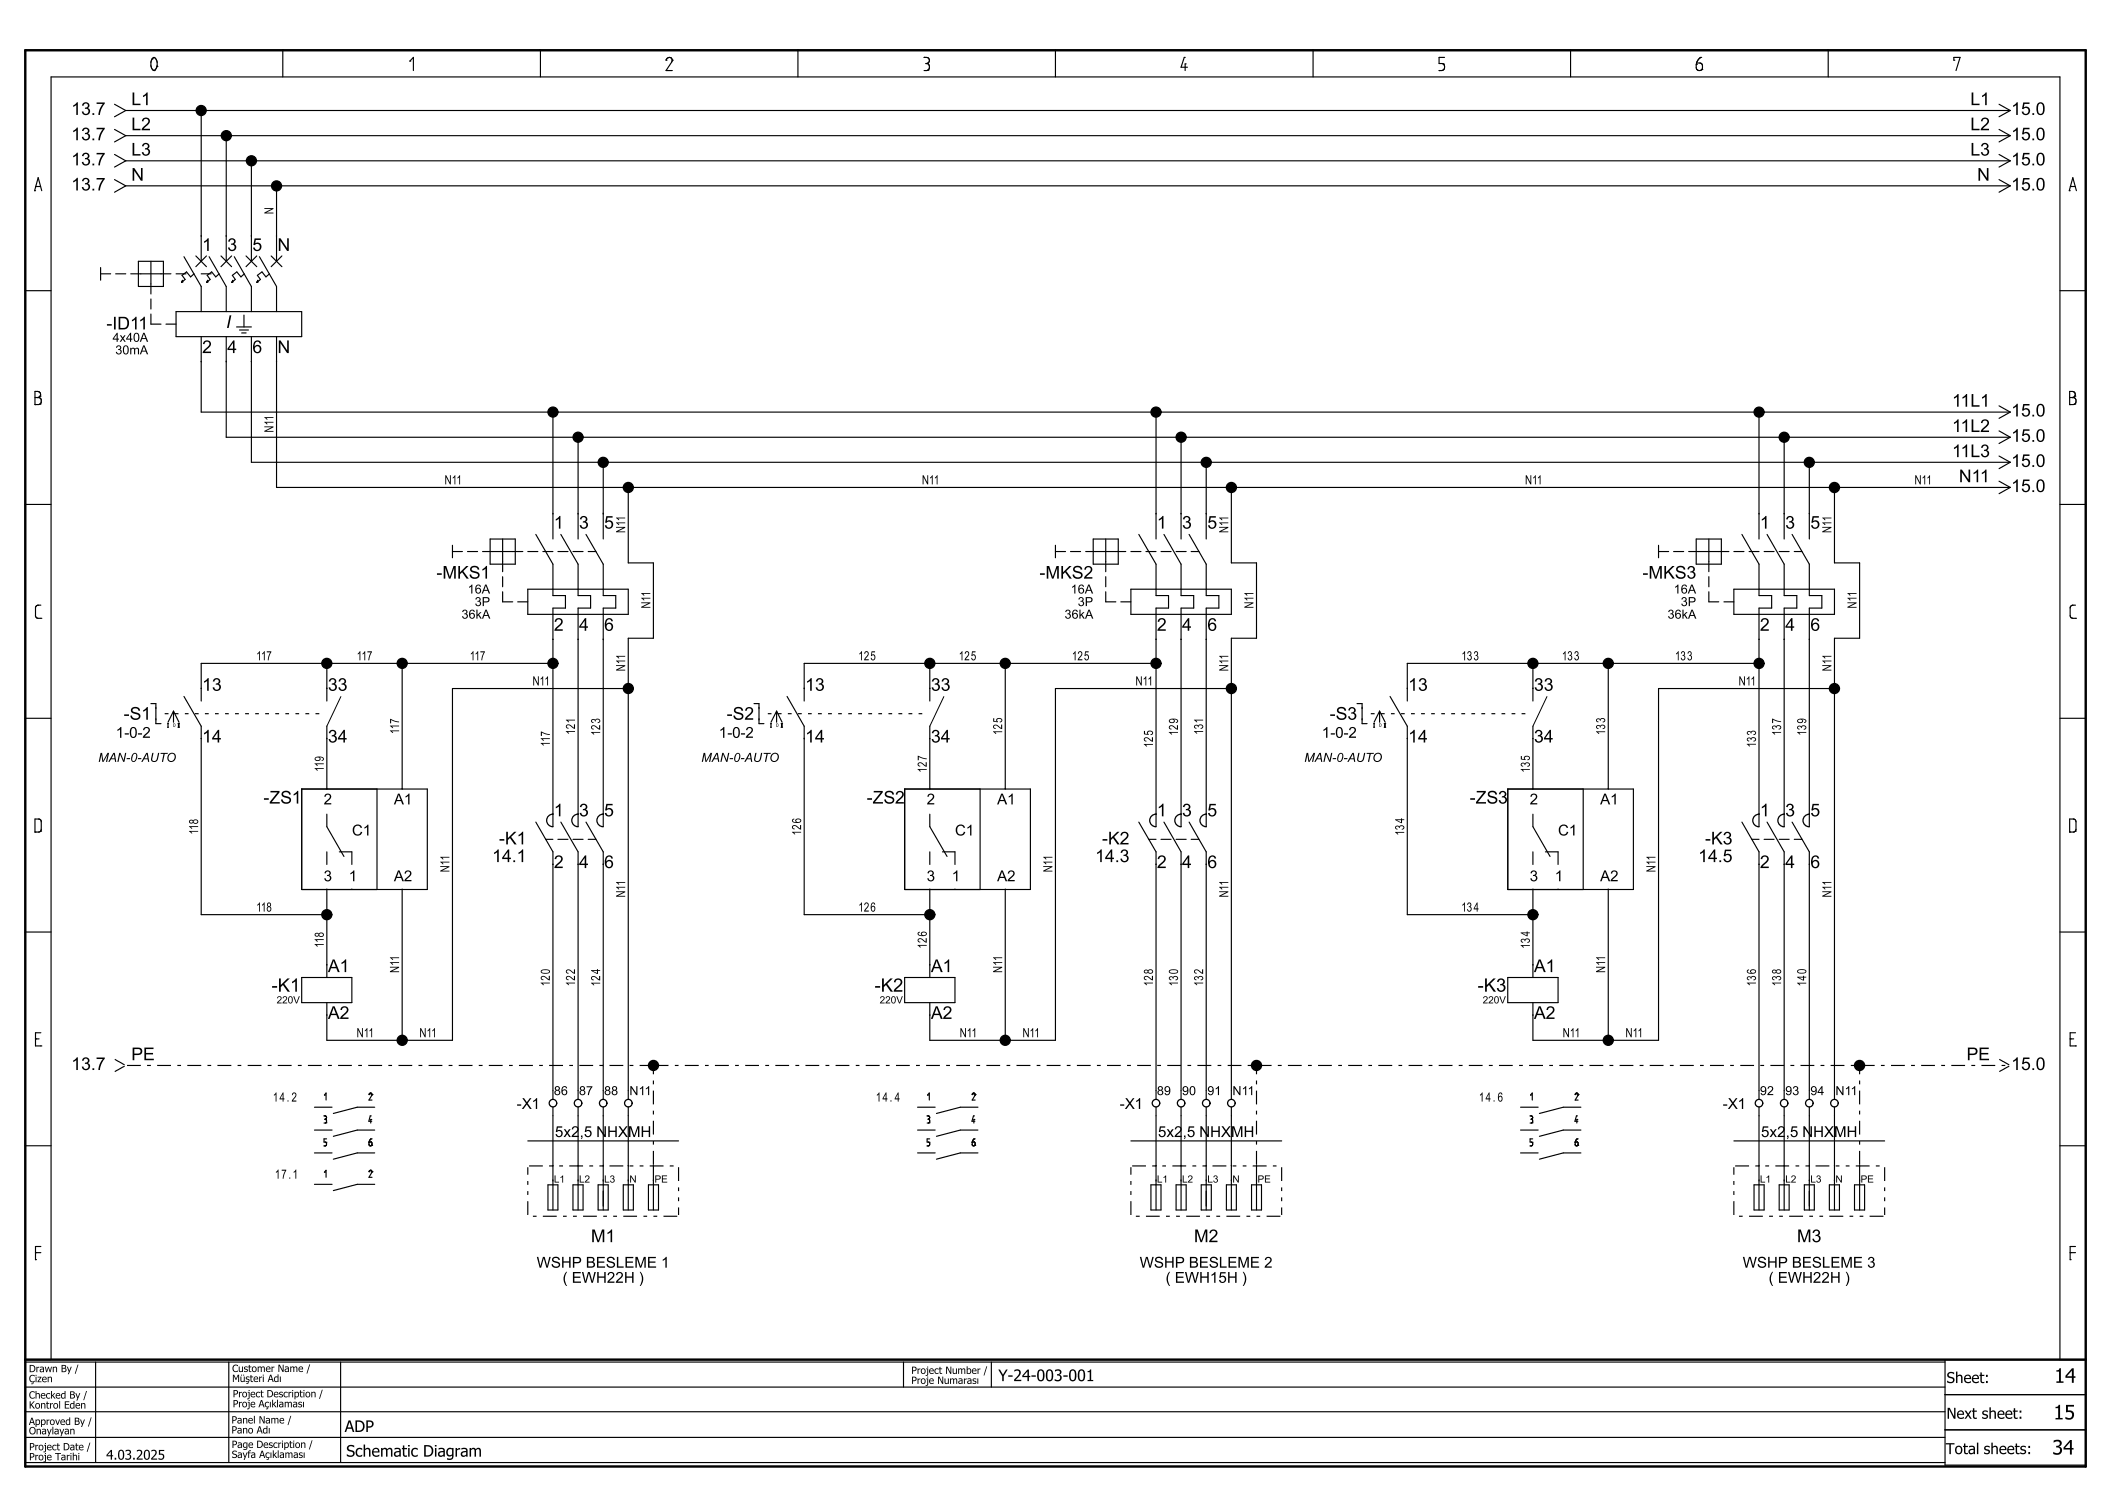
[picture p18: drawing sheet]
<svg xmlns="http://www.w3.org/2000/svg" width="420mm" height="297mm" viewBox="0 0 420 297" stroke-linecap="round" stroke-linejoin="round" font-family="sans-serif">
<defs><g id="words">
<g font-size="4">
<text x="408.7" y="275.1">14</text>
<text x="408.5" y="282.4">15</text>
<text x="408.3" y="289.4">34</text>
</g>
<g font-size="3.7">
<text x="54" y="197.3">-K1</text>
<text x="174" y="197.3">-K2</text>
<text x="294" y="197.3">-K3</text>
</g>
<g font-size="3.5">
<text x="14.2" y="22.9">13.7</text>
<text x="26.1" y="20.9">L1</text>
<text x="392" y="20.9">L1</text>
<text x="400.1" y="22.9">15.0</text>
<text x="14.2" y="27.9">13.7</text>
<text x="26.1" y="25.9">L2</text>
<text x="392" y="25.9">L2</text>
<text x="400.1" y="27.9">15.0</text>
<text x="14.2" y="32.9">13.7</text>
<text x="26.1" y="31">L3</text>
<text x="26.1" y="35.9">N</text>
<text x="392" y="31">L3</text>
<text x="393.4" y="35.9">N</text>
<text x="400.1" y="32.9">15.0</text>
<text x="14.2" y="37.9">13.7</text>
<text x="400.1" y="37.9">15.0</text>
<text x="40.2" y="49.9">1</text>
<text x="45.2" y="49.9">3</text>
<text x="50.2" y="49.9">5</text>
<text x="55.2" y="49.9">N</text>
<text x="21.2" y="65.5">-ID11</text>
<text x="45" y="65.2">I</text>
<text x="40.2" y="70.2">2</text>
<text x="45.2" y="70.2">4</text>
<text x="50.2" y="70.2">6</text>
<text x="55.2" y="70.2">N</text>
<text x="388.4" y="80.9">11L1</text>
<text x="400.1" y="82.9">15.0</text>
<text x="388.4" y="85.9">11L2</text>
<text x="400.1" y="87.9">15.0</text>
<text x="388.4" y="90.9">11L3</text>
<text x="389.7" y="95.9">N11</text>
<text x="400.1" y="92.9">15.0</text>
<text x="400.1" y="97.9">15.0</text>
<text x="110.2" y="105.2">1</text>
<text x="115.2" y="105.2">3</text>
<text x="120.2" y="105.2">5</text>
<text x="230.2" y="105.2">1</text>
<text x="235.2" y="105.2">3</text>
<text x="240.2" y="105.2">5</text>
<text x="350.1" y="105.2">1</text>
<text x="355.2" y="105.2">3</text>
<text x="360.2" y="105.2">5</text>
<text x="86.8" y="115.1">-MKS1</text>
<text x="206.8" y="115.1">-MKS2</text>
<text x="326.8" y="115.1">-MKS3</text>
<text x="110.2" y="125.5">2</text>
<text x="115.2" y="125.5">4</text>
<text x="120.2" y="125.5">6</text>
<text x="230.2" y="125.5">2</text>
<text x="235.2" y="125.5">4</text>
<text x="240.2" y="125.5">6</text>
<text x="350.1" y="125.5">2</text>
<text x="355.2" y="125.5">4</text>
<text x="360.2" y="125.5">6</text>
<text x="40.2" y="137.4">13</text>
<text x="65.2" y="137.4">33</text>
<text x="160.2" y="137.4">13</text>
<text x="185.2" y="137.4">33</text>
<text x="280.2" y="137.4">13</text>
<text x="305.2" y="137.4">33</text>
<text x="24.6" y="143.2">-S1</text>
<text x="144.6" y="143.2">-S2</text>
<text x="264.5" y="143.2">-S3</text>
<text x="40.2" y="147.7">14</text>
<text x="65.2" y="147.7">34</text>
<text x="160.2" y="147.7">14</text>
<text x="185.2" y="147.7">34</text>
<text x="280.2" y="147.7">14</text>
<text x="305.2" y="147.7">34</text>
<text x="52.4" y="159.9">-ZS1</text>
<text x="172.4" y="159.9">-ZS2</text>
<text x="292.4" y="159.9">-ZS3</text>
<text x="99.3" y="168">-K1</text>
<text x="110.2" y="162.4">1</text>
<text x="115.2" y="162.4">3</text>
<text x="120.2" y="162.4">5</text>
<text x="219.2" y="168">-K2</text>
<text x="230.2" y="162.4">1</text>
<text x="235.2" y="162.4">3</text>
<text x="240.2" y="162.4">5</text>
<text x="339.2" y="168">-K3</text>
<text x="350.1" y="162.4">1</text>
<text x="355.2" y="162.4">3</text>
<text x="360.2" y="162.4">5</text>
<text x="97.9" y="171.5">14.</text>
<text x="110.2" y="172.7">2</text>
<text x="115.2" y="172.7">4</text>
<text x="120.2" y="172.7">6</text>
<text x="217.9" y="171.5">14.3</text>
<text x="230.2" y="172.7">2</text>
<text x="235.2" y="172.7">4</text>
<text x="240.2" y="172.7">6</text>
<text x="337.9" y="171.5">14.5</text>
<text x="350.1" y="172.7">2</text>
<text x="355.2" y="172.7">4</text>
<text x="360.2" y="172.7">6</text>
<text x="65.2" y="193.4">A1</text>
<text x="185.2" y="193.4">A1</text>
<text x="305.2" y="193.4">A1</text>
<text x="65.2" y="202.7">A2</text>
<text x="185.2" y="202.7">A2</text>
<text x="305.2" y="202.7">A2</text>
<text x="14.2" y="212.9">13.7</text>
<text x="26.1" y="210.9">PE</text>
<text x="391.2" y="210.9">PE</text>
<text x="400.1" y="212.9">15.0</text>
<text x="117.6" y="247.1">M1</text>
<text x="237.5" y="247.1">M2</text>
<text x="357.5" y="247.1">M3</text>
</g>
<g font-size="3.2">
<text x="198.6" y="274.7">Y-24-003-001</text>
<text x="68.6" y="284.9">ADP</text>
<text x="68.9" y="289.8">Schematic Diagram</text>
</g>
<g font-size="3">
<text x="23" y="146.8">1-0-2</text>
<text x="143" y="146.8">1-0-2</text>
<text x="263" y="146.8">1-0-2</text>
<text x="64.4" y="160">2</text>
<text x="78.4" y="160">A1</text>
<text x="184.4" y="160">2</text>
<text x="198.4" y="160">A1</text>
<text x="304.3" y="160">2</text>
<text x="318.3" y="160">A1</text>
<text x="70" y="166.2">C1</text>
<text x="190" y="166.2">C1</text>
<text x="310" y="166.2">C1</text>
<text x="64.4" y="175.3">3</text>
<text x="69.4" y="175.3">1</text>
<text x="78.4" y="175.3">A2</text>
<text x="184.4" y="175.3">3</text>
<text x="189.4" y="175.3">1</text>
<text x="198.4" y="175.3">A2</text>
<text x="304.3" y="175.3">3</text>
<text x="309.3" y="175.3">1</text>
<text x="318.3" y="175.3">A2</text>
<text x="102.8" y="220.6">-X1</text>
<text x="222.8" y="220.6">-X1</text>
<text x="342.7" y="220.6">-X1</text>
<text x="110.4" y="226.2">5x2</text>
<text x="115.3" y="226.2">,5 N</text>
<text x="120.8" y="226.2">HXMH</text>
<text x="230.4" y="226.2">5x2</text>
<text x="235.3" y="226.2">,5 N</text>
<text x="240.7" y="226.2">HXMH</text>
<text x="350.4" y="226.2">5x2</text>
<text x="355.3" y="226.2">,5 N</text>
<text x="360.7" y="226.2">HXMH</text>
<text x="106.8" y="252.2">WSHP BESLEME 1</text>
<text x="111.9" y="255.2">( EWH22H )</text>
<text x="226.7" y="252.2">WSHP BESLEME 2</text>
<text x="231.9" y="255.2">( EWH15H )</text>
<text x="346.7" y="252.2">WSHP BESLEME 3</text>
<text x="351.9" y="255.2">( EWH22H )</text>
<text x="387.3" y="275.1">Sheet:</text>
<text x="387.3" y="282.2">Next sheet:</text>
<text x="387.1" y="289.3">Total sheets:</text>
</g>
<text font-size="2.7" x="21.1" y="290.4">4.03.2025</text>
<g font-size="2.5">
<text x="54.4" y="42.6" transform="rotate(-90 54.4 42.6)">N</text>
<text x="22.4" y="68">4x40A</text>
<text x="22.9" y="70.5">30m</text>
<text x="54.4" y="86" transform="rotate(-90 54.4 86)">N1</text>
<text x="88.4" y="96.4">N11</text>
<text x="183.4" y="96.4">N11</text>
<text x="303.4" y="96.4">N11</text>
<text x="380.9" y="96.4">N11</text>
<text x="124.4" y="106" transform="rotate(-90 124.4 106)">N1</text>
<text x="244.4" y="106" transform="rotate(-90 244.4 106)">N1</text>
<text x="364.4" y="106" transform="rotate(-90 364.4 106)">N1</text>
<text x="93" y="118.1">16A</text>
<text x="213" y="118.1">16A</text>
<text x="333" y="118.1">16A</text>
<text x="91.8" y="123.1">36kA</text>
<text x="94.4" y="120.6">3P</text>
<text x="129.4" y="121" transform="rotate(-90 129.4 121)">N1</text>
<text x="211.8" y="123.1">36kA</text>
<text x="214.4" y="120.6">3P</text>
<text x="249.4" y="121" transform="rotate(-90 249.4 121)">N1</text>
<text x="331.8" y="123.1">36kA</text>
<text x="334.4" y="120.6">3P</text>
<text x="369.4" y="121" transform="rotate(-90 369.4 121)">N1</text>
<text x="51" y="131.4">117</text>
<text x="71" y="131.4">117</text>
<text x="93.5" y="131.4">117</text>
<text x="170.8" y="131.4">125</text>
<text x="190.8" y="131.4">125</text>
<text x="213.3" y="131.4">125</text>
<text x="290.8" y="131.4">133</text>
<text x="310.7" y="131.4">133</text>
<text x="333.2" y="131.4">133</text>
<text x="105.9" y="136.4">N11</text>
<text x="124.4" y="133.5" transform="rotate(-90 124.4 133.5)">N1</text>
<text x="225.9" y="136.4">N11</text>
<text x="244.4" y="133.5" transform="rotate(-90 244.4 133.5)">N1</text>
<text x="345.9" y="136.4">N11</text>
<text x="364.4" y="133.5" transform="rotate(-90 364.4 133.5)">N1</text>
<text x="79.4" y="144" transform="rotate(-90 79.4 144)">7</text>
<text x="79.4" y="146" transform="rotate(-90 79.4 146)">1</text>
<text x="109.4" y="148.5" transform="rotate(-90 109.4 148.5)">1</text>
<text x="109.4" y="146.5" transform="rotate(-90 109.4 146.5)">7</text>
<text x="114.4" y="146.1" transform="rotate(-90 114.4 146.1)">121</text>
<text x="119.4" y="146.3" transform="rotate(-90 119.4 146.3)">123</text>
<text x="199.4" y="146.2" transform="rotate(-90 199.4 146.2)">125</text>
<text x="229.4" y="148.7" transform="rotate(-90 229.4 148.7)">125</text>
<text x="234.4" y="146.3" transform="rotate(-90 234.4 146.3)">129</text>
<text x="239.4" y="146.1" transform="rotate(-90 239.4 146.1)">131</text>
<text x="319.4" y="146.2" transform="rotate(-90 319.4 146.2)">133</text>
<text x="349.4" y="148.7" transform="rotate(-90 349.4 148.7)">133</text>
<text x="354.4" y="146.3" transform="rotate(-90 354.4 146.3)">137</text>
<text x="359.4" y="146.3" transform="rotate(-90 359.4 146.3)">139</text>
<text x="19.5" y="151.6">MAN-0-AUTO</text>
<text x="64.4" y="153.5" transform="rotate(-90 64.4 153.5)">1</text>
<text x="64.4" y="151.5" transform="rotate(-90 64.4 151.5)">9</text>
<text x="139.5" y="151.6">MAN-0-AUTO</text>
<text x="184.4" y="153.7" transform="rotate(-90 184.4 153.7)">127</text>
<text x="259.5" y="151.6">MAN-0-AUTO</text>
<text x="304.4" y="153.7" transform="rotate(-90 304.4 153.7)">135</text>
<text x="39.4" y="166" transform="rotate(-90 39.4 166)">1</text>
<text x="39.4" y="164" transform="rotate(-90 39.4 164)">8</text>
<text x="159.4" y="166.2" transform="rotate(-90 159.4 166.2)">126</text>
<text x="279.4" y="166.2" transform="rotate(-90 279.4 166.2)">134</text>
<text x="89.4" y="173.5" transform="rotate(-90 89.4 173.5)">N1</text>
<text x="209.4" y="173.5" transform="rotate(-90 209.4 173.5)">N1</text>
<text x="329.4" y="173.5" transform="rotate(-90 329.4 173.5)">N1</text>
<text x="124.4" y="178.5" transform="rotate(-90 124.4 178.5)">N1</text>
<text x="244.4" y="178.5" transform="rotate(-90 244.4 178.5)">N1</text>
<text x="364.4" y="178.5" transform="rotate(-90 364.4 178.5)">N1</text>
<text x="51" y="181.3">118</text>
<text x="170.8" y="181.3">126</text>
<text x="290.7" y="181.3">134</text>
<text x="64.4" y="188.5" transform="rotate(-90 64.4 188.5)">1</text>
<text x="64.4" y="186.5" transform="rotate(-90 64.4 186.5)">8</text>
<text x="184.4" y="188.7" transform="rotate(-90 184.4 188.7)">126</text>
<text x="304.4" y="188.7" transform="rotate(-90 304.4 188.7)">134</text>
<text x="79.4" y="193.5" transform="rotate(-90 79.4 193.5)">N1</text>
<text x="109.4" y="196.2" transform="rotate(-90 109.4 196.2)">120</text>
<text x="114.4" y="196.2" transform="rotate(-90 114.4 196.2)">122</text>
<text x="119.4" y="196.2" transform="rotate(-90 119.4 196.2)">124</text>
<text x="199.4" y="193.5" transform="rotate(-90 199.4 193.5)">N1</text>
<text x="229.4" y="196.2" transform="rotate(-90 229.4 196.2)">128</text>
<text x="234.4" y="196.2" transform="rotate(-90 234.4 196.2)">130</text>
<text x="239.4" y="196.2" transform="rotate(-90 239.4 196.2)">132</text>
<text x="319.4" y="193.5" transform="rotate(-90 319.4 193.5)">N1</text>
<text x="349.4" y="196.2" transform="rotate(-90 349.4 196.2)">136</text>
<text x="354.4" y="196.2" transform="rotate(-90 354.4 196.2)">138</text>
<text x="359.4" y="196.2" transform="rotate(-90 359.4 196.2)">140</text>
<text x="70.9" y="206.3">N11</text>
<text x="83.4" y="206.3">N11</text>
<text x="190.9" y="206.3">N11</text>
<text x="203.4" y="206.3">N11</text>
<text x="310.9" y="206.3">N11</text>
<text x="323.4" y="206.3">N11</text>
<text x="54.3" y="219.1">14.2</text>
<text x="110.2" y="217.9">86</text>
<text x="115.2" y="217.9">87</text>
<text x="120.2" y="217.9">88</text>
<text x="125.2" y="217.9">N11</text>
<text x="174.2" y="219.1">14. 4</text>
<text x="230.2" y="217.9">89</text>
<text x="235.2" y="217.9">90</text>
<text x="240.2" y="217.9">91</text>
<text x="245.2" y="217.9">N11</text>
<text x="294.2" y="219.1">14.6</text>
<text x="350.1" y="217.9">92</text>
<text x="355.2" y="217.9">93</text>
<text x="360.2" y="217.9">94</text>
<text x="365.2" y="217.9">N11</text>
<text x="54.7" y="234.5">17.1</text>
</g>
<g font-size="2">
<text x="55" y="199.6">220V</text>
<text x="175" y="199.6">220V</text>
<text x="295" y="199.6">220V</text>
<text x="110.2" y="235.3">L1</text>
<text x="115.2" y="235.3">L2</text>
<text x="120.2" y="235.3">L3</text>
<text x="125.2" y="235.3">N</text>
<text x="130.2" y="235.3">PE</text>
<text x="230.2" y="235.3">L1</text>
<text x="235.2" y="235.3">L2</text>
<text x="240.2" y="235.3">L3</text>
<text x="245.2" y="235.3">N</text>
<text x="250.2" y="235.3">PE</text>
<text x="350.1" y="235.3">L1</text>
<text x="355.2" y="235.3">L2</text>
<text x="360.2" y="235.3">L3</text>
<text x="365.2" y="235.3">N</text>
<text x="370.2" y="235.3">PE</text>
<text x="5.8" y="273">Drawn By /</text>
<text x="5.8" y="275">Çizen</text>
<text x="46.2" y="272.9">Customer Name /</text>
<text x="46.2" y="274.9">Müşteri Adı</text>
<text x="181.3" y="273.3">Project Number /</text>
<text x="181.3" y="275.3">Proje Numarası</text>
<text x="5.8" y="278.2">Checked By /</text>
<text x="5.8" y="280.2">Kontrol Eden</text>
<text x="46.3" y="278">Project Description /</text>
<text x="46.3" y="280">Proje Açıklaması</text>
<text x="5.8" y="283.5">Approved By /</text>
<text x="5.8" y="285.3">Onaylayan</text>
<text x="46.1" y="283.2">Panel Name /</text>
<text x="46.1" y="285.2">Pano Adı</text>
<text x="5.8" y="288.5">Project Date /</text>
<text x="5.8" y="290.5">Proje Tarihi</text>
<text x="46.1" y="288">Page Description /</text>
<text x="46.1" y="290">Sayfa Açıklaması</text>
</g>
<g font-size="1">
<text x="34.4" y="144.6">0</text>
<text x="154.3" y="144.6">0</text>
<text x="274.3" y="144.6">0</text>
</g>
</g></defs>
<g fill="none" stroke="#000" stroke-width=".23">
<path d="M30.3 11.7h.1M30.3 11.7l-.3 .7v.8l.3 .5 .4 .3M30.3 11.7a.49 .49 0 0 1 .6-.2 .49 .49 0 0 1 .3 .5v1.2M30.7 14h.1M31.2 13.2h.1M31.2 13.2l-.2 .6-.3 .2M56.3 10v5.3M81.5 12.2h.1M81.5 12.2l.7-.8v2.6M107.5 10v5.3M132.5 12h.1M132.5 12a.63 .63 0 0 1 .6-.6 .63 .63 0 0 1 .7 .6"/>
<path d="M133.8 12h.1M133.8 12l-1.3 2h1.3M158.7 10v5.3M183.8 11.4h.1M183.8 11.4h.6a.61 .61 0 0 1 .5 .6 .61 .61 0 0 1-.4 .6M184.2 12.6h.3M184.5 12.6h.1M184.5 12.6a.75 .75 0 0 1 .1 1.3M184.5 12.6h-.1M184.6 13.9h.1M184.6 13.9l-.8 .1M210 10v5.3"/>
<path d="M235.6 11.4h.1M235.6 11.4l-.6 2h1.2M235.8 12.7h.1M235.8 12.7v1.3M261.2 10v5.3M286.3 14h.1M287.1 12.7h.1M287.1 12.7a.74 .74 0 0 1 .3 .8 .74 .74 0 0 1-.6 .5h-.5M287.4 11.4h-1.1v1.2l.8 .1M312.5 10v5.3M337.5 12.8h.1M338.4 11.4h.1"/>
<path d="M338.4 11.4l-.4 .3-.4 .7-.1 1.1a.63 .63 0 0 0 .6 .5 .63 .63 0 0 0 .6-.4v-.6l-.2-.3-1-.2M338.6 13.8h.1M363.7 10v5.3M388.7 12h.1M388.7 12v-.6h1.3l-.8 2.6M6.9 37.9h.1M6.9 37.9l.7-2.6 .7 2.6M7.1 37.1h.1M7.1 37.1h1M22.8 20.7l2.2 1.3M22.8 25.7l2.2 1.3M22.8 30.7l2.2 1.3"/>
<path d="M22.8 35.7l2.2 1.3M25 22l-2.2 1.2M25 22h374.9M25 27l-2.2 1.2M25 27h374.9M25 32l-2.2 1.2M25 32h374.9M25 37l-2.2 1.2M25 37h374.9M40 22v30M45 27v25M50 32v20"/>
<path d="M55 37v15M397.7 20.7l2.2 1.3M397.7 25.7l2.2 1.3M397.7 30.7l2.2 1.3M397.7 35.7l2.2 1.3M399.9 22l-2.2 1.2M399.9 27l-2.2 1.2M399.9 32l-2.2 1.2M399.9 37l-2.2 1.2M411.7 37.9h.1M411.7 37.9l.7-2.6 .7 2.6M411.9 37.1h.1"/>
<path d="M411.9 37.1h1M5 57.8h5.2M20 54.5h2M20 53.2v2.5M23 54.5h2M26 54.5h8M27.5 52h5v5h-5zM30 52v6.5M30 59.5v2M35 54.5h2M36.3 55.8l-.2 .4M36.4 56.1l-.3 .1"/>
<path d="M36.6 51.1l3.4 5.9v5M38.6 54.5l-.7 .6-.8-1-.9 .7 .6 .8-.7 .6M39 50.9l2.1 2.1M40 54.5h2M41.1 50.9l-2.1 2.1M41.3 55.8l-.2 .4M41.4 56.1l-.3 .1M41.6 51.1l3.4 5.9v5M43.6 54.5l-.7 .6-.8-1-.9 .7 .6 .8-.7 .6M44 50.9l2.1 2.1M46.1 50.9l-2.1 2.1M46.3 55.8l-.2 .4"/>
<path d="M46.4 56.1l-.3 .1M46.6 51.1l3.4 5.9v5M48.6 54.5l-.7 .6-.8-1-.9 .7 .6 .8-.7 .6M48.9 50.9l2.2 2.1M51.1 50.9l-2.2 2.1M51.3 55.8l-.2 .4M51.4 56.1l-.3 .1M51.6 51.1l3.4 5.9v5M53.6 54.5l-.7 .6-.8-1-.9 .7 .6 .8-.7 .6M53.9 50.9l2.2 2.1M56.1 50.9l-2.2 2.1M409.8 57.8h5.2"/>
<path d="M7 79.1h.8l.3 .2 .1 .7-.2 .4M7.5 79.1h.1M7.5 79.1a.61 .61 0 0 0 .6-.6 .61 .61 0 0 0-.6-.6h-.5v2.6M8 78.8h.1M30 62.5v2h2M33 64.5h2M35 62h25v5h-25zM40 67v15h359.9M45 67v20h354.9M47.1 65h2.9M47.7 65.6h1.7M48.1 66.2h.9"/>
<path d="M48.5 62.7v2.3M50 67v25h349.9M55 67v30h344.9M411.8 79.1h.8a.75 .75 0 0 1 .2 1.3M412.3 79.1h.1M412.8 78.8h.1M412.8 78.8a.61 .61 0 0 0-.5-.9h-.5v2.6M412.8 78.8l-.5 .3M7 80.5h.1M8 80.4h.1M8 80.4l-1 .1M110 82v25.2"/>
<path d="M115 87v20.2M120 92v15.2M125 97v15h5v15h-5v91.7M230 82v25.2M235 87v20.2M240 92v15.2M245 97v15h5v15h-5v91.7M350 82v25.2M355 87v20.2M360 92v15.2M365 97v15h5v15h-5v91.7M397.7 80.7l2.2 1.3"/>
<path d="M397.7 85.7l2.2 1.3M397.7 90.7l2.2 1.3M397.7 95.7l2.2 1.3M399.9 82l-2.2 1.2M399.9 87l-2.2 1.2M399.9 92l-2.2 1.2M399.9 97l-2.2 1.2M411.8 80.5h.1M412.8 80.4h.1M412.8 80.4l-1 .1M5 100.3h5.2M90 108.5v2.5"/>
<path d="M90 109.7h2M93 109.7h2M96 109.7h8M97.5 107.2h5v5h-5zM100 107.2v6.5M100 114.7v2M100 117.7v2h2M103 119.7h2M105 117.2h20v5h-20zM105 109.7h2M106.6 106.3l3.4 5.9v6.3h2.5v2.5h-2.5v43.5M108 109.7h2"/>
<path d="M111 109.7h2M111.6 106.3l3.4 5.9v6.3h2.5v2.5h-2.5v43.5M114 109.7h2M116.6 106.3l3.4 5.9v6.3h2.5v2.5h-2.5v43.5M117 109.7h1.6M210 108.5v2.5M210 109.7h2M213 109.7h2M216 109.7h8M217.5 107.2h5v5h-5zM220 117.7v2h2M220 107.2v6.5"/>
<path d="M220 114.7v2M223 119.7h2M225 117.2h20v5h-20zM225 109.7h2M226.6 106.3l3.4 5.9v6.3h2.5v2.5h-2.5v43.5M228 109.7h2M231 109.7h2M231.6 106.3l3.4 5.9v6.3h2.5v2.5h-2.5v43.5M234 109.7h2M236.6 106.3l3.4 5.9v6.3h2.5v2.5h-2.5v43.5M237 109.7h1.5M330 108.5v2.5"/>
<path d="M330 109.7h2M333 109.7h2M336 109.7h8M337.5 107.2h5v5h-5zM340 117.7v2h2M340 107.2v6.5M340 114.7v2M343 119.7h2M345 117.2h20v5h-20zM345 109.7h2M346.6 106.3l3.4 5.9v6.3h2.5v2.5h-2.5v43.5M348 109.7h2"/>
<path d="M351 109.7h2M351.6 106.3l3.4 5.9v6.3h2.5v2.5h-2.5v43.5M354 109.7h2M356.5 106.3l3.5 5.9v6.3h2.5v2.5h-2.5v43.5M357 109.7h1.5M409.8 100.3h5.2M7.4 120.4h.1M7.4 120.4l-.3 .5v1.7l.3 .4h.7M8.1 123h.1M8.1 120.4h-.7M30 140h1v4h1M36.6 138.5l3.4 6v37.5h25"/>
<path d="M65 132v7.5M80 132v25M110 132h-70v7.5M125 137h-35v69.9h-25v-7.4M150 140h1v4h1M156.6 138.5l3.4 6v37.5h25M185 132v7.5M200 132v25M230 132h-70v7.5M245 137h-35v69.9h-25v-7.4M270 140h1v4h1M276.6 138.5l3.4 6v37.5h25"/>
<path d="M305 132v7.5M320 132v25M350 132h-70v7.5M365 137h-35v69.9h-25v-7.4M412.2 120.4h.1M412.2 120.4l-.3 .4v1.6a.51 .51 0 0 0 .5 .6h.5M412.9 123h.1M412.9 120.4h-.7M5 142.9h5.2M32.8 142h.7M33.3 144h.2M33.3 144.7h.2"/>
<path d="M33.4 144v.7M34.5 141.5l-1.1 2.2M34.5 141.5v2.2M34.5 141.5l1.1 2.2M34.8 142h.7M35.4 144h.3M35.4 144.7h.3M35.5 144v.7M35.6 144v.7M36.8 142h.7M38.8 142h.7M40.8 142h.7"/>
<path d="M42.8 142h.7M44.8 142h.7M46.8 142h.7M48.8 142h.7M50.8 142h.7M52.8 142h.7M54.8 142h.7M56.8 142h.7M58.8 142h.7M60 157h25v20h-25zM60.8 142h.7M62.8 142h.7"/>
<path d="M65 144.5v12.5M75 157v20M152.8 142h.7M153.3 144h.2M153.3 144.7h.2M153.4 144v.7M154.5 141.5l-1.1 2.2M154.5 141.5v2.2M154.5 141.5l1.1 2.2M154.8 142h.7M155.4 144h.3M155.4 144.7h.3"/>
<path d="M155.5 144v.7M155.6 144v.7M156.7 142h.8M158.7 142h.8M160.8 142h.7M162.7 142h.8M164.7 142h.8M166.8 142h.7M168.8 142h.7M170.7 142h.8M172.7 142h.8M174.8 142h.7"/>
<path d="M176.8 142h.7M178.7 142h.8M180 157h25v20h-25zM180.7 142h.8M182.8 142h.7M185 144.5v12.5M195 157v20M272.7 142h.8M273.3 144h.2M273.3 144.7h.2M273.4 144v.7M274.5 141.5l-1.1 2.2"/>
<path d="M274.5 141.5v2.2M274.5 141.5l1.1 2.2M274.7 142h.8M275.4 144h.3M275.4 144.7h.3M275.5 144v.7M275.6 144v.7M276.7 142h.8M278.7 142h.8M280.7 142h.8M282.7 142h.8M284.7 142h.8"/>
<path d="M286.7 142h.8M288.7 142h.8M290.7 142h.8M292.7 142h.8M294.7 142h.8M296.7 142h.8M298.7 142h.8M300 157h25v20h-25zM300.7 142h.8M302.7 142h.8M305 144.5v12.5M315 157v20"/>
<path d="M409.8 142.9h5.2M7 165.5h.1M8.1 165.3h.1M8.1 165.3l.1-.2-.1-1.9-.3-.3h-.8v2.6M8.1 165.3l-.3 .2h-.8M65 162v2.5l3.4 5.9M65 169.5v2.5M65 176.8v17.7M67.5 169.5h2.5v2.5M70 176.8v.2M80 176.8v30.1M106.6 163.5l3.4 6v49.2"/>
<path d="M108.6 167h1.4M111 167h2M111.6 163.5l3.4 6v49.2M114 167h2M116.6 163.5l3.4 6v49.2M117 167h1.6M185 162v2.5l3.4 5.9M185 169.5v2.5M185 176.8v17.7M187.5 169.5h2.5v2.5M190 176.8v.2M200 176.8v30.1"/>
<path d="M226.6 163.5l3.4 6v49.2M228.5 167h1.5M231 167h2M231.6 163.5l3.4 6v49.2M234 167h2M236.6 163.5l3.4 6v49.2M237 167h1.5M305 162v2.5l3.4 5.9M305 169.5v2.5M305 176.8v17.7M307.5 169.5h2.5v2.5M310 176.8v.2"/>
<path d="M320 176.8v30.1M346.6 163.5l3.4 6v49.2M348.5 167h1.5M351 167h2M351.6 163.5l3.4 6v49.2M354 167h2M356.5 163.5l3.5 6v49.2M357 167h1.5M411.8 165.5h.1M412.9 165.3h.1M412.9 165.3l.1-.3-.1-1.8-.3-.3h-.8v2.6M412.9 165.3l-.3 .2h-.8"/>
<path d="M5 185.4h5.2M60 194.5h10v5h-10zM180 194.5h10v5h-10zM300 194.5h10v5h-10zM409.8 185.4h5.2M7.1 206.7h.1M7.1 206.7h.7M8.1 208.1h.1M8.1 205.4h-1v2.7h1M22.8 210.7l2 1.1M24.8 212.1l-2 1.1M25.3 212h2.7"/>
<path d="M29.3 212h.7M31.3 212h2.7M35.3 212h.7M37.3 212h2.7M41.3 212h.7M43.3 212h2.7M47.3 212h.7M49.3 212h2.7M53.3 212h.7M55.3 212h2.7M59.3 212h.7M61.3 212h2.7"/>
<path d="M64.5 217.8h.1M64.5 217.8l.4-.4v1.4M65.3 212h.7M67.3 212h2.7M71.3 212h.7M73.3 212h2.7M73.4 217.7h.1M73.4 217.7a.29 .29 0 0 1 .3-.3 .29 .29 0 0 1 .3 .3M73.8 217.4v.1M74 217.8h.1M74 217.7h.1M74 217.7l-.6 1.1h.6"/>
<path d="M77.3 212h.7M79.3 212h2.7M83.3 212h.7M85.3 212h2.7M89.3 212h.7M91.3 212h2.7M95.2 212h.8M97.3 212h2.7M101.3 212h.7M103.3 212h2.7M107.3 212h.7M109.2 212h2.8"/>
<path d="M113.3 212h.7M115.3 212h2.7M119.3 212h.7M121.3 212h2.7M125.2 212h.8M127.3 212h2.4M130 217v2.7M130 214.9v.8M130 212.2v1.5M130.3 212h2.7M134.3 212h.7M136.2 212h2.8"/>
<path d="M140.3 212h.7M142.2 212h2.8M146.3 212h.7M148.3 212h2.7M152.2 212h.8M154.3 212h2.7M158.2 212h.8M160.2 212h2.8M164.2 212h.8M166.2 212h2.8M170.3 212h.7M172.2 212h2.8"/>
<path d="M176.3 212h.7M178.3 212h2.7M182.2 212h.8M184.3 212h2.7M184.5 217.8h.1M184.5 217.8l.4-.4v1.4M188.2 212h.8M190.2 212h2.8M193.4 217.7h.1M193.4 217.7l.2-.2a.31 .31 0 0 1 .4 .1 .31 .31 0 0 1 0 .3l-.6 .9h.6M193.7 217.4v.1M193.8 217.5h.1"/>
<path d="M194 217.7h.1M194.2 212h.8M196.2 212h2.8M200.3 212h.7M202.2 212h2.8M206.2 212h.8M208.2 212h2.8M212.2 212h.8M214.2 212h2.8M218.2 212h.8M220.2 212h2.8M224.2 212h.8"/>
<path d="M226.2 212h2.8M230.2 212h.8M232.2 212h2.8M236.2 212h.8M238.2 212h2.8M242.2 212h.8M244.2 212h2.8M248.2 212h.8M250 217v2.7M250 214.9v.8M250 212.2v1.5M250.2 212h2.8"/>
<path d="M254.2 212h.8M256.2 212h2.8M260.2 212h.8M262.2 212h2.8M266.2 212h.8M268.2 212h2.8M272.2 212h.8M274.2 212h2.8M278.2 212h.8M280.2 212h2.8M284.2 212h.8M286.2 212h2.8"/>
<path d="M290.2 212h.8M292.2 212h2.8M296.2 212h.8M298.2 212h2.8M302.2 212h.8M304.2 212h2.8M304.5 217.8h.1M304.5 217.8l.4-.4v1.4M308.2 212h.8M310.2 212h2.8M313.4 217.7h.1M313.4 217.7a.3 .3 0 0 1 .4-.2 .3 .3 0 0 1 .1 .4l-.5 .9h.6"/>
<path d="M313.7 217.4l-.1 .1M313.9 217.8v.1M314 217.7h.1M314.2 212h.8M316.2 212h2.8M320.2 212h.8M322.2 212h2.8M326.2 212h.8M328.2 212h2.8M332.2 212h.8M334.2 212h2.8M338.2 212h.8"/>
<path d="M340.2 212h2.8M344.2 212h.8M346.2 212h2.8M350.2 212h.8M352.2 212h2.8M356.2 212h.8M358.2 212h2.8M362.2 212h.8M364.2 212h2.8M368.2 212h.8M370 217v2.7M370 214.9v.8"/>
<path d="M370 212.2v1.5M370.2 212h2.8M374.2 212h.8M376.2 212h2.8M380.2 212h.8M382.2 212h2.8M386.2 212h.8M388.2 212h2.8M392.2 212h.8M394.2 212h2.8M397.8 210.7l1.9 1.1M398.2 212h.8"/>
<path d="M399.7 212.1l-1.9 1.1M411.9 206.7h.1M411.9 206.7h.7M412.9 208.1h.1M412.9 205.4h-1v2.7h1M5 227.9h5.2M62.6 220.3h3.5M62.6 224.8h3.5M62.6 229.4h3.5M62.6 235.6h3.5M64.5 222h.1M64.5 228h.1"/>
<path d="M64.5 222h.2a.33 .33 0 0 1 .2 .6M64.5 233.2h.1M64.5 233.2l.4-.4v1.4M64.6 222.6h.1M64.7 227.2h.1M64.7 222.6h.1M64.7 222.6a.44 .44 0 0 1 .1 .8M64.7 227.9v.1M64.8 223.4h.1M64.8 227.2h.1M64.8 227.2l.2 .3-.1 .4-.4 .1M64.8 222.6h-.1"/>
<path d="M64.8 223.4h-.3M64.9 222.6h-.1M64.9 222.2h.1M64.9 222.4h.1M64.9 222.8v.1M64.9 223.2h.1M64.9 227.4h.1M64.9 227.7v.1M65 226.6h-.5v.6h.3M73.4 227.3h.1M73.4 233.1h.1M73.4 227.3l.1 .6h.4"/>
<path d="M73.4 227.7v.1M73.4 233.1v-.1a.29 .29 0 0 1 .3-.2 .29 .29 0 0 1 .3 .2v.1M73.5 227.1l-.1 .2M73.5 227.1l.4 .1v.7M73.5 227h.1M73.6 227.9l.1 .1M73.7 222h.1M73.7 222l-.3 1.1h.6M73.8 222.7h.1M73.8 222.7v.7M73.8 227.1v.1M73.8 226.6h.1"/>
<path d="M73.8 227.9v.1M73.8 226.6l-.3 .5M73.9 227.9h.1M74 227.3v.1M74 233.1h.1M74 233.1l-.6 1.1h.6M74.5 220.3h-3.4l-4.8 1.2M74.5 224.8h-3.4l-4.8 1.2M74.5 229.4h-3.4l-4.8 1.2M74.5 235.6h-3.4l-4.8 1.2M105 239v2.7M105 236.9v.8"/>
<path d="M105 234.9v.8M105 232.2v1.5M105 227h30M105.3 231.9h2.7M109 235.7h2v5h-2zM109.2 231.9h.8M110 220.2v20.5M111.3 231.9h.7M113.3 231.9h2.7M114 235.7h2v5h-2zM115 220.2v20.5M117.2 231.9h.8"/>
<path d="M119 235.7h2v5h-2zM119.3 231.9h.7M120 220.2v20.5M121.3 231.9h2.7M124 235.7h2v5h-2zM125 220.2v20.5M125.2 231.9h.8M127.3 231.9h.7M129 235.7h2v5h-2zM129.3 231.9h2.7M130 228.9v2.8M130 227v.7"/>
<path d="M130 222.9v2.8M130 220.9v.8M130 231.8v8.9M133.2 231.9h.8M135 232.2v2.7M135 236.2v.7M135 238.2v.8M182.5 220.3h3.6M182.5 224.8h3.6M182.5 229.4h3.6M184.5 222h.1M184.5 228h.1"/>
<path d="M184.5 222l.4 .1 .1 .3-.2 .2M184.6 222.6h.2M184.8 222.6h.1M184.8 227.9l-.3 .1M184.8 227.9h.1M184.8 222.6l.2 .3-.2 .5M184.8 222h.1M184.8 223.4h.1M184.8 227.2h.1M184.8 223.4h-.3M184.9 227.3v.1M185 226.6h-.5v.6l.4 .1 .1 .1-.2 .5"/>
<path d="M193.4 227.3h.1M193.7 222h.1M193.7 222l-.3 1.1h.6M193.8 222.7h.1M193.8 222.7v.7M193.8 226.6h.1M193.8 227.9h.1M193.8 226.6l-.4 .5v.7l.2 .1h.3l.1-.2-.1-.5-.5-.1M193.9 227.9h.1M194.6 220.3h-3.5l-4.8 1.2M194.6 224.8h-3.5l-4.8 1.2M194.6 229.4h-3.5l-4.8 1.2"/>
<path d="M225 239v2.7M225 236.9v.8M225 234.9v.8M225 232.2v1.5M225 227h30M225.2 231.9h2.8M229 235.7h2v5h-2zM229.2 231.9h.8M230 220.2v20.5M231.2 231.9h.8M233.2 231.9h2.8M234 235.7h2v5h-2z"/>
<path d="M235 220.2v20.5M237.2 231.9h.8M239 235.7h2v5h-2zM239.2 231.9h.8M240 220.2v20.5M241.2 231.9h2.8M244 235.7h2v5h-2zM245 220.2v20.5M245.2 231.9h.8M247.2 231.9h.8M249 235.7h2v5h-2zM249.2 231.9h2.8"/>
<path d="M250 228.9v2.8M250 227v.7M250 222.9v2.8M250 220.9v.8M250 231.8v8.9M253.2 231.9h.8M255 232.2v2.7M255 236.2v.7M255 238.2v.8M302.5 220.3h3.5M302.5 224.8h3.5M302.5 229.4h3.5"/>
<path d="M304.4 222h.1M304.4 228h.1M304.4 222l.5 .1v.3l-.2 .2M304.6 222.6h.1M304.7 222.6h.1M304.7 227.9l-.3 .1M304.7 227.9h.1M304.7 222h.1M304.7 223.4h.1M304.7 227.2h.1M304.7 222.6l.2 .3-.1 .5M304.8 223.4h.1"/>
<path d="M304.8 227.2h.1M304.8 223.4h-.4M304.9 226.6h-.5v.6l.5 .1v.1l-.2 .5M313.4 227.3h.1M313.6 222h.1M313.6 222l-.3 1.1h.6M313.7 222.7h.1M313.7 222.7v.7M313.7 226.6h.1M313.8 227.9h.1M313.8 227.2h.1M313.8 226.6h.1"/>
<path d="M313.8 226.6l-.4 .5v.7l.1 .1h.3l.2-.2-.1-.5-.5-.1M313.9 227.9h.1M314.5 220.3h-3.5l-4.7 1.2M314.5 224.8h-3.5l-4.7 1.2M314.5 229.4h-3.5l-4.7 1.2M345 239v2.7M345 236.9v.8M345 234.9v.8M345 232.2v1.5M345 227h30M345.2 231.9h2.8M349 235.7h2v5h-2z"/>
<path d="M349.2 231.9h.8M350 220.2v20.5M351.2 231.9h.8M353.2 231.9h2.8M354 235.7h2v5h-2zM355 220.2v20.5M357.2 231.9h.8M359 235.7h2v5h-2zM359.2 231.9h.8M360 220.2v20.5M361.2 231.9h2.8M364 235.7h2v5h-2z"/>
<path d="M365 220.2v20.5M365.2 231.9h.8M367.2 231.9h.8M369 235.7h2v5h-2zM369.2 231.9h2.8M370 228.9v2.8M370 227v.7M370 222.9v2.8M370 220.9v.8M370 231.8v8.9M373.2 231.9h.8M375 232.2v2.7"/>
<path d="M375 236.2v.7M375 238.2v.8M409.8 227.9h5.2M7.1 250.6h.1M7.1 249.2h.1M7.1 249.2h1M8.1 248h-1v2.6M106 241.9h.8M108 241.9h2.8M112 241.9h.8M114 241.9h.8M116 241.9h2.7"/>
<path d="M120 241.9h.8M122 241.9h.8M124 241.9h2.7M128 241.9h.8M130 241.9h.8M132 241.9h2.7M135 240.2v1.5M226 241.9h.7M228 241.9h2.7M232 241.9h.7M234 241.9h.7M236 241.9h2.7"/>
<path d="M240 241.9h.7M242 241.9h.7M244 241.9h2.7M248 241.9h.7M250 241.9h.7M252 241.9h2.7M255 240.2v1.5M346 241.9h.7M348 241.9h2.7M352 241.9h.7M354 241.9h.7M356 241.9h2.7"/>
<path d="M360 241.9h.7M362 241.9h.7M364 241.9h2.7M368 241.9h.7M370 241.9h.7M372 241.9h2.7M375 240.2v1.5M411.9 250.6h.1M411.9 249.2h.1M411.9 249.2h1M412.9 248h-1v2.6M5 270.5h5.2v-255.2h399.6v255.2h5.2"/>
<path d="M5 271h382M5 275.9h382M19 271v19.9M45.5 271v19.9M67.8 271v19.9M179.8 271v4.9M197.2 271v4.9M387 270.4v21.1h28M387 277.4h28M5 280.8h382M5 285.9h382M5 290.9h382"/>
<path d="M387 284.4h28"/>
</g>
<path d="M5 10h410v281.7h-410zM5 270.5h410" fill="none" stroke="#000" stroke-width=".48"/>
<g fill="none" stroke="#000" stroke-width=".25">
<path d="M110 162a1.25 1.25 0 0 0-1.2 1.2 1.25 1.25 0 0 0 1.2 1.3M115 162a1.25 1.25 0 0 0-1.2 1.2 1.25 1.25 0 0 0 1.2 1.3M120 162a1.25 1.25 0 0 0-1.2 1.2 1.25 1.25 0 0 0 1.2 1.3M230 162a1.25 1.25 0 0 0-1.3 1.2 1.25 1.25 0 0 0 1.3 1.3M235 162a1.25 1.25 0 0 0-1.3 1.2 1.25 1.25 0 0 0 1.3 1.3M240 162a1.25 1.25 0 0 0-1.3 1.2 1.25 1.25 0 0 0 1.3 1.3M350 162a1.25 1.25 0 0 0-1.3 1.2 1.25 1.25 0 0 0 1.3 1.3M355 162a1.25 1.25 0 0 0-1.3 1.2 1.25 1.25 0 0 0 1.3 1.3M360 162a1.25 1.25 0 0 0-1.3 1.2 1.25 1.25 0 0 0 1.3 1.3"/>
<circle cx="40" cy="22" r="1"/>
<circle cx="45" cy="27" r="1"/>
<circle cx="50" cy="32" r="1"/>
<circle cx="55" cy="37" r="1"/>
<circle cx="110" cy="82" r="1"/>
<circle cx="115" cy="87" r="1"/>
<circle cx="120" cy="92" r="1"/>
<circle cx="125" cy="97" r="1"/>
<circle cx="230" cy="82" r="1"/>
<circle cx="235" cy="87" r="1"/>
<circle cx="240" cy="92" r="1"/>
<circle cx="245" cy="97" r="1"/>
<circle cx="350" cy="82" r="1"/>
<circle cx="355" cy="87" r="1"/>
<circle cx="360" cy="92" r="1"/>
<circle cx="365" cy="97" r="1.01"/>
<circle cx="65" cy="132" r="1"/>
<circle cx="80" cy="132" r="1"/>
<circle cx="110" cy="132" r="1"/>
<circle cx="125" cy="137" r="1"/>
<circle cx="185" cy="132" r="1"/>
<circle cx="200" cy="132" r="1"/>
<circle cx="230" cy="132" r="1"/>
<circle cx="245" cy="137" r="1"/>
<circle cx="305" cy="132" r="1"/>
<circle cx="320" cy="132" r="1"/>
<circle cx="350" cy="132" r="1"/>
<circle cx="365" cy="137" r="1"/>
<circle cx="65" cy="182" r="1"/>
<circle cx="185" cy="182" r="1"/>
<circle cx="305" cy="182" r="1"/>
<circle cx="80" cy="206.9" r="1"/>
<circle cx="110" cy="219.5" r=".75"/>
<circle cx="115" cy="219.5" r=".75"/>
<circle cx="120" cy="219.4" r=".75"/>
<circle cx="125" cy="219.5" r=".75"/>
<circle cx="130" cy="212" r="1"/>
<circle cx="200" cy="206.9" r="1"/>
<circle cx="230" cy="219.5" r=".75"/>
<circle cx="235" cy="219.4" r=".75"/>
<circle cx="240" cy="219.5" r=".75"/>
<circle cx="245" cy="219.5" r=".75"/>
<circle cx="250" cy="212" r="1"/>
<circle cx="320" cy="206.9" r="1"/>
<circle cx="350" cy="219.5" r=".75"/>
<circle cx="355" cy="219.4" r=".75"/>
<circle cx="360" cy="219.5" r=".75"/>
<circle cx="365" cy="219.5" r=".75"/>
<circle cx="370" cy="212" r="1"/>
</g>
<path d="M67.8 138.6l-2.8 5.9M187.8 138.6l-2.8 5.9M307.8 138.6l-2.8 5.9" fill="none" stroke="#000" stroke-width=".2"/>
<g fill="#000">
<circle cx="40" cy="22" r="1"/>
<circle cx="45" cy="27" r="1"/>
<circle cx="50" cy="32" r="1"/>
<circle cx="55" cy="37" r="1"/>
<circle cx="110" cy="82" r="1"/>
<circle cx="115" cy="87" r="1"/>
<circle cx="120" cy="92" r="1"/>
<circle cx="125" cy="97" r="1"/>
<circle cx="230" cy="82" r="1"/>
<circle cx="235" cy="87" r="1"/>
<circle cx="240" cy="92" r="1"/>
<circle cx="245" cy="97" r="1"/>
<circle cx="350" cy="82" r="1"/>
<circle cx="355" cy="87" r="1"/>
<circle cx="360" cy="92" r="1"/>
<circle cx="365" cy="97" r="1.01"/>
<circle cx="65" cy="132" r="1"/>
<circle cx="80" cy="132" r="1"/>
<circle cx="110" cy="132" r="1"/>
<circle cx="125" cy="137" r="1"/>
<circle cx="185" cy="132" r="1"/>
<circle cx="200" cy="132" r="1"/>
<circle cx="230" cy="132" r="1"/>
<circle cx="245" cy="137" r="1"/>
<circle cx="305" cy="132" r="1"/>
<circle cx="320" cy="132" r="1"/>
<circle cx="350" cy="132" r="1"/>
<circle cx="365" cy="137" r="1"/>
<circle cx="65" cy="182" r="1"/>
<circle cx="185" cy="182" r="1"/>
<circle cx="305" cy="182" r="1"/>
<circle cx="80" cy="206.9" r="1"/>
<circle cx="130" cy="212" r="1"/>
<circle cx="200" cy="206.9" r="1"/>
<circle cx="250" cy="212" r="1"/>
<circle cx="320" cy="206.9" r="1"/>
<circle cx="370" cy="212" r="1"/>
</g>
<use href="#words"/>
</svg>
